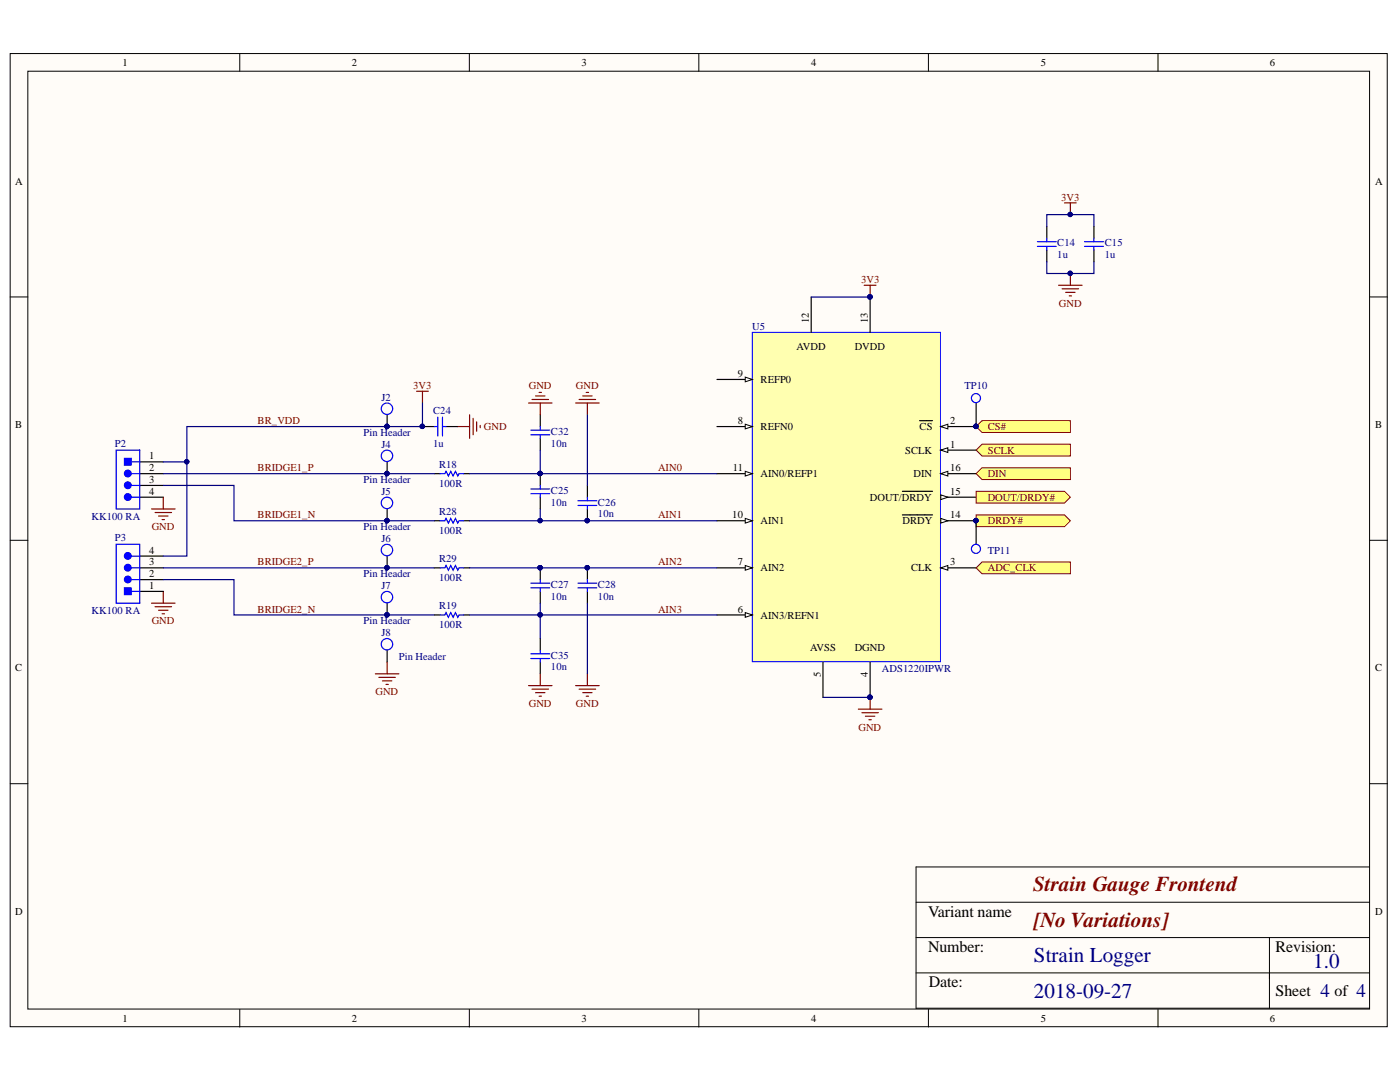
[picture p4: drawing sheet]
<svg xmlns="http://www.w3.org/2000/svg" width="279mm" height="216mm" viewBox="0 0 279 216" stroke-linecap="round" stroke-linejoin="round" font-family="sans-serif">
<defs><g id="words">
<g font-size="4.2" fill="#800000">
<text x="206.2" y="177.7">Strain Gauge Frontend</text>
<text x="206.3" y="185">[No Variations]</text>
</g>
<g font-size="4.2" fill="#000080">
<text x="206.3" y="192">Strain Logger</text>
<text x="262.1" y="193.2">1.0</text>
<text x="206.3" y="199.1">2018-09-27</text>
</g>
<g font-size="3.8" fill="#000080">
<text x="263.5" y="198.9">4</text>
<text x="270.7" y="198.9">4</text>
</g>
<g font-size="3.2">
<text x="185.2" y="182.9">Variant name</text>
<text x="185.2" y="189.9">Number:</text>
<text x="254.6" y="189.9">Revision:</text>
<text x="185.4" y="197">Date:</text>
<text x="254.6" y="198.8">Sheet</text>
<text x="266.3" y="198.8">of</text>
</g>
<g font-size="2.1">
<text x="24.4" y="13.2">1</text>
<text x="70.2" y="13.2">2</text>
<text x="116" y="13.2">3</text>
<text x="161.9" y="13.2">4</text>
<text x="207.7" y="13.2">5</text>
<text x="253.5" y="13.2">6</text>
<text x="3" y="36.8">A</text>
<text x="274.4" y="36.8">A</text>
<text x="161.4" y="64.5" transform="rotate(-90 161.4 64.5)">12</text>
<text x="173.2" y="64.5" transform="rotate(-90 173.2 64.5)">13</text>
<text x="159" y="69.9">AVDD</text>
<text x="170.6" y="69.9">DVDD</text>
<text x="147.2" y="75.3">9</text>
<text x="151.8" y="76.5">REFP0</text>
<text x="3" y="85.4">B</text>
<text x="147.2" y="84.7">8</text>
<text x="151.8" y="85.9">REFN0</text>
<text x="183.5" y="85.9">CS</text>
<text x="189.6" y="84.7">2</text>
<text x="189.6" y="89.3">1</text>
<text x="274.4" y="85.4">B</text>
<text x="29.8" y="91.7">1</text>
<text x="29.8" y="94.1">2</text>
<text x="146.2" y="94.1">11</text>
<text x="151.8" y="95.2">AIN0/REFP1</text>
<text x="180.6" y="90.5">SCLK</text>
<text x="182.3" y="95.2">DIN</text>
<text x="189.6" y="94.1">16</text>
<text x="29.8" y="96.4">3</text>
<text x="29.8" y="98.8">4</text>
<text x="173.6" y="100">DOUT/DRDY</text>
<text x="189.6" y="98.8">15</text>
<text x="146.1" y="103.4">10</text>
<text x="151.8" y="104.6">AIN1</text>
<text x="180.1" y="104.6">DRDY</text>
<text x="189.6" y="103.4">14</text>
<text x="29.8" y="112.8">3</text>
<text x="29.8" y="110.5">4</text>
<text x="147.2" y="112.8">7</text>
<text x="151.8" y="114">AIN2</text>
<text x="181.8" y="114">CLK</text>
<text x="189.6" y="112.8">3</text>
<text x="29.8" y="117.5">1</text>
<text x="29.8" y="115.2">2</text>
<text x="147.2" y="122.3">6</text>
<text x="151.8" y="123.5">AIN3/REFN1</text>
<text x="161.7" y="130">AVSS</text>
<text x="170.6" y="130">DGND</text>
<text x="3" y="133.9">C</text>
<text x="163.8" y="135" transform="rotate(-90 163.8 135)">5</text>
<text x="173.2" y="135" transform="rotate(-90 173.2 135)">4</text>
<text x="274.4" y="133.9">C</text>
<text x="3" y="182.5">D</text>
<text x="274.4" y="182.5">D</text>
<text x="24.4" y="203.9">1</text>
<text x="70.2" y="203.9">2</text>
<text x="116" y="203.9">3</text>
<text x="161.9" y="203.9">4</text>
<text x="207.7" y="203.9">5</text>
<text x="253.5" y="203.9">6</text>
</g>
<g font-size="2.1" fill="#800000">
<text x="211.8" y="40">3V3</text>
<text x="171.8" y="56.4">3V3</text>
<text x="211.3" y="61.2">GND</text>
<text x="82.5" y="77.6">3V3</text>
<text x="105.5" y="77.6">GND</text>
<text x="114.9" y="77.6">GND</text>
<text x="51.4" y="84.7">BR_VDD</text>
<text x="96.6" y="85.9">GND</text>
<text x="197.1" y="85.9">CS#</text>
<text x="51.4" y="94.1">BRIDGE1_P</text>
<text x="131.3" y="94.1">AIN0</text>
<text x="197.1" y="90.5">SCLK</text>
<text x="197.1" y="95.2">DIN</text>
<text x="197.1" y="100">DOUT/DRDY#</text>
<text x="30.3" y="105.8">GND</text>
<text x="51.4" y="103.4">BRIDGE1_N</text>
<text x="131.3" y="103.4">AIN1</text>
<text x="197.1" y="104.6">DRDY#</text>
<text x="51.4" y="112.8">BRIDGE2_P</text>
<text x="131.3" y="112.8">AIN2</text>
<text x="197.1" y="114">ADC_CLK</text>
<text x="30.3" y="124.6">GND</text>
<text x="51.4" y="122.3">BRIDGE2_N</text>
<text x="131.3" y="122.3">AIN3</text>
<text x="74.9" y="138.7">GND</text>
<text x="105.5" y="141">GND</text>
<text x="114.9" y="141">GND</text>
<text x="171.3" y="145.8">GND</text>
</g>
<g font-size="2.1" fill="#000080">
<text x="211" y="49.2">C14</text>
<text x="211" y="51.5">1u</text>
<text x="220.5" y="49.2">C15</text>
<text x="220.5" y="51.5">1u</text>
<text x="150.1" y="65.8">U5</text>
<text x="192.5" y="77.6">TP10</text>
<text x="76.1" y="79.9">J2</text>
<text x="86.4" y="82.6">C24</text>
<text x="22.9" y="89.2">P2</text>
<text x="72.6" y="87">Pin Header</text>
<text x="76.1" y="89.3">J4</text>
<text x="86.4" y="89.2">1u</text>
<text x="109.9" y="86.8">C32</text>
<text x="109.9" y="89.2">10n</text>
<text x="87.6" y="93.4">R18</text>
<text x="72.6" y="96.4">Pin Header</text>
<text x="76.1" y="98.8">J5</text>
<text x="87.6" y="97.1">100R</text>
<text x="109.9" y="98.5">C25</text>
<text x="109.9" y="100.9">10n</text>
<text x="119.3" y="100.9">C26</text>
<text x="18.3" y="103.7">KK100 RA</text>
<text x="22.9" y="107.9">P3</text>
<text x="72.6" y="105.8">Pin Header</text>
<text x="87.6" y="102.8">R28</text>
<text x="87.6" y="106.5">100R</text>
<text x="119.3" y="103.2">10n</text>
<text x="76.1" y="108.2">J6</text>
<text x="87.6" y="112.1">R29</text>
<text x="197.1" y="110.5">TP11</text>
<text x="72.6" y="115.2">Pin Header</text>
<text x="76.1" y="117.5">J7</text>
<text x="87.6" y="115.9">100R</text>
<text x="109.9" y="117.3">C27</text>
<text x="109.9" y="119.7">10n</text>
<text x="119.3" y="117.3">C28</text>
<text x="119.3" y="119.7">10n</text>
<text x="18.3" y="122.5">KK100 RA</text>
<text x="72.6" y="124.6">Pin Header</text>
<text x="87.6" y="121.5">R19</text>
<text x="87.6" y="125.3">100R</text>
<text x="76.1" y="126.9">J8</text>
<text x="79.6" y="131.7">Pin Header</text>
<text x="109.9" y="131.4">C35</text>
<text x="109.9" y="133.8">10n</text>
<text x="176" y="134">ADS1220IPWR</text>
</g>
</g></defs>
<g fill="#fffcf8" stroke="#000" stroke-width=".2">
<path d="M2 10.7h274.9v194.2h-274.9z"/>
<path d="M5.6 14.2h267.7v187.1h-267.7z"/>
</g>
<g fill="none" stroke="#000" stroke-width=".2">
<path d="M47.8 10.7v3.5M93.7 10.7v3.5M139.5 10.7v3.5M185.3 10.7v3.5M231.1 10.7v3.5M2 59.2h3.6M273.4 59.2h3.5M2 107.8h3.6M273.4 107.8h3.5M2 156.4h3.6M273.4 156.4h3.5M273.3 173h-90.5v28.2h90.5"/>
<path d="M182.8 180h90.5M182.8 187.1h90.5M182.8 194.1h90.5M253.3 187.1v14.1M47.8 201.4v3.5M93.7 201.4v3.5M139.5 201.4v3.5M185.3 201.4v3.5M231.1 201.4v3.5"/>
</g>
<path d="M150.1 66.3h37.6v65.7h-37.6z" fill="#ffffb0" stroke="#00f" stroke-width=".2"/>
<path d="M143.1 94.5h7" fill="none" stroke="#000" stroke-width=".24"/>
<path d="M148.7 94l1.4 .5-1.4 .5z" fill="#fffcf8"/>
<path d="M148.7 94l1.4 .5-1.4 .5z" fill="none" stroke="#000" stroke-width=".2"/>
<path d="M143.1 103.9h7" fill="none" stroke="#000" stroke-width=".24"/>
<path d="M148.7 103.4l1.4 .5-1.4 .5z" fill="#fffcf8"/>
<path d="M148.7 103.4l1.4 .5-1.4 .5z" fill="none" stroke="#000" stroke-width=".2"/>
<path d="M143.1 113.3h7" fill="none" stroke="#000" stroke-width=".24"/>
<path d="M148.7 112.8l1.4 .5-1.4 .5z" fill="#fffcf8"/>
<path d="M148.7 112.8l1.4 .5-1.4 .5z" fill="none" stroke="#000" stroke-width=".2"/>
<path d="M143.1 122.7h7" fill="none" stroke="#000" stroke-width=".24"/>
<path d="M148.7 122.2l1.4 .5-1.4 .5z" fill="#fffcf8"/>
<path d="M148.7 122.2l1.4 .5-1.4 .5z" fill="none" stroke="#000" stroke-width=".2"/>
<path d="M161.9 59.3v7M187.8 113.3h7M164.2 132.1v7.1" fill="none" stroke="#000" stroke-width=".24"/>
<path d="M187.8 113.3l1.4-.5v1z" fill="#fffcf8"/>
<path d="M187.8 113.3l1.4-.5v1z" fill="none" stroke="#000" stroke-width=".2"/>
<path d="M187.8 85.1h7" fill="none" stroke="#000" stroke-width=".24"/>
<path d="M187.8 85.1l1.4-.5v1z" fill="#fffcf8"/>
<path d="M187.8 85.1l1.4-.5v1z" fill="none" stroke="#000" stroke-width=".2"/>
<path d="M183.5 83.9h2.6M187.8 94.5h7M173.6 132.1v7.1" fill="none" stroke="#000" stroke-width=".24"/>
<g fill="#000080" stroke="#000080" stroke-width=".2">
<circle cx="194.8" cy="85.1" r=".43"/>
<circle cx="173.6" cy="139.1" r=".43"/>
</g>
<path d="M187.8 94.5l1.4-.5v1z" fill="#fffcf8"/>
<path d="M187.8 94.5l1.4-.5v1z" fill="none" stroke="#000" stroke-width=".2"/>
<path d="M187.8 99.2h7" fill="none" stroke="#000" stroke-width=".24"/>
<path d="M187.8 98.7l1.4 .5-1.4 .5z" fill="#fffcf8"/>
<path d="M187.8 98.7l1.4 .5-1.4 .5z" fill="none" stroke="#000" stroke-width=".2"/>
<path d="M180.1 98h6M187.8 103.9h7" fill="none" stroke="#000" stroke-width=".24"/>
<path d="M187.8 103.4l1.4 .5-1.4 .5z" fill="#fffcf8"/>
<path d="M187.8 103.4l1.4 .5-1.4 .5z" fill="none" stroke="#000" stroke-width=".2"/>
<path d="M173.6 59.3v7M143.1 85.1h7M180.1 102.7h6" fill="none" stroke="#000" stroke-width=".24"/>
<g fill="#000080" stroke="#000080" stroke-width=".2">
<circle cx="194.8" cy="103.9" r=".43"/>
<circle cx="173.6" cy="59.2" r=".43"/>
</g>
<path d="M148.7 84.6l1.4 .5-1.4 .5z" fill="#fffcf8"/>
<path d="M148.7 84.6l1.4 .5-1.4 .5z" fill="none" stroke="#000" stroke-width=".2"/>
<path d="M143.1 75.7h7" fill="none" stroke="#000" stroke-width=".24"/>
<path d="M148.7 75.2l1.4 .5-1.4 .5z" fill="#fffcf8"/>
<path d="M148.7 75.2l1.4 .5-1.4 .5z" fill="none" stroke="#000" stroke-width=".2"/>
<path d="M187.8 89.8h7" fill="none" stroke="#000" stroke-width=".24"/>
<path d="M187.8 89.8l1.4-.5v1z" fill="#fffcf8"/>
<path d="M187.8 89.8l1.4-.5v1z" fill="none" stroke="#000" stroke-width=".2"/>
<g fill="#000080" stroke="#000080" stroke-width=".2">
<circle cx="194.8" cy="85.1" r=".43"/>
<circle cx="173.6" cy="139.1" r=".43"/>
<circle cx="194.8" cy="103.9" r=".43"/>
<circle cx="173.6" cy="59.2" r=".43"/>
</g>
<path d="M107.8 82.8v2.3M107.8 87.5v2.3M86.7 103.9h1.1M86.7 113.3h1.1M92.5 103.9h1.2M92.5 113.3h1.2M107.8 127.4v2.4M107.8 132.1v2.4" fill="none" stroke="#000" stroke-width=".24"/>
<path d="M105.9 85.8h3.8M105.9 86.8h3.8M107.8 85.1v.7M107.8 86.8v.7M87.8 103.9h1l.2-.5 .5 1 .5-1 .4 1 .5-1 .5 1 .2-.5h.9M87.8 113.3h1l.2-.5 .5 1 .5-1 .4 1 .5-1 .5 1 .2-.5h.9M105.9 130.5h3.8M105.9 131.4h3.8M107.8 129.8v.7M107.8 131.4v.7" fill="none" stroke="#00f" stroke-width=".24"/>
<path d="M106.2 79.7h3.3M106.9 79h1.9M107.6 78.3h.5M105.5 80.4h4.7M107.8 80.4v2.4M105.5 136.8h4.7M106.2 137.5h3.3M106.9 138.2h1.9M107.6 138.9h.5M107.8 134.5v2.3" fill="none" stroke="#800000" stroke-width=".24"/>
<path d="M194.8 85.1l1.2-1.2h17.6v2.4h-17.6z" fill-rule="evenodd" fill="#ffff80" stroke="#800000" stroke-width=".2"/>
<circle cx="194.8" cy="85.1" r=".43" fill="#000080" stroke="#000080" stroke-width=".2"/>
<g fill="#ffff80" stroke="#800000" stroke-width=".2">
<path d="M194.8 89.8l1.2-1.2h17.6v2.4h-17.6z" fill-rule="evenodd"/>
<path d="M194.8 94.5l1.2-1.2h17.6v2.4h-17.6z" fill-rule="evenodd"/>
<path d="M194.8 98h17.6l1.2 1.2-1.2 1.2h-17.6z" fill-rule="evenodd"/>
<path d="M194.8 102.7h17.6l1.2 1.2-1.2 1.2h-17.6z" fill-rule="evenodd"/>
</g>
<circle cx="194.8" cy="103.9" r=".43" fill="#000080" stroke="#000080" stroke-width=".2"/>
<path d="M194.8 113.3l1.2-1.2h17.6v2.4h-17.6z" fill-rule="evenodd" fill="#ffff80" stroke="#800000" stroke-width=".2"/>
<g fill="none" stroke="#800000" stroke-width=".24">
<path d="M172.5 56.9h2.3M173.6 56.9v2.4M211.3 56.9h4.7M212 57.6h3.3M212.4 40.5h2.4M212.7 58.3h1.9M213.4 59h.4M213.6 40.5v2.3M213.6 54.6v2.3M83.1 78.1h2.4M84.3 78.1v2.3M115.6 79.7h3.3"/>
<path d="M116.3 79h1.9M117 78.3h.5M32.6 99.2v2.4M91.4 85.1h2.3M93.7 82.8v4.7M94.4 83.5v3.3M95.1 84.2v1.9M95.8 84.9v.5M114.9 80.4h4.7M117.2 80.4v2.4M30.2 101.6h4.7M30.9 102.3h3.3"/>
<path d="M31.7 103h1.8M32.4 103.7h.4M32.6 118v2.4M30.2 120.4h4.7M30.9 121.1h3.3M31.7 121.8h1.8M32.4 122.5h.4M74.9 134.5h4.7M75.6 135.2h3.3M76.3 135.9h1.9M77 136.6h.5M77.3 132.1v2.4"/>
<path d="M114.9 136.8h4.7M115.6 137.5h3.3M116.3 138.2h1.9M117 138.9h.5M117.2 134.5v2.3M173.6 139.2v2.3M171.3 141.5h4.7M172 142.2h3.3M172.7 142.9h1.9M173.4 143.6h.5"/>
</g>
<g fill="#000080" stroke="#000080" stroke-width=".2">
<circle cx="173.6" cy="139.1" r=".43"/>
<circle cx="173.6" cy="59.2" r=".43"/>
<circle cx="213.6" cy="42.8" r=".43"/>
<circle cx="213.6" cy="54.5" r=".43"/>
<circle cx="194.8" cy="85.1" r=".43"/>
<circle cx="107.8" cy="113.3" r=".43"/>
<circle cx="117.2" cy="113.3" r=".43"/>
<circle cx="117.2" cy="103.9" r=".43"/>
<circle cx="84.3" cy="85.1" r=".43"/>
<circle cx="107.8" cy="94.5" r=".43"/>
<circle cx="194.8" cy="103.9" r=".43"/>
<circle cx="77.2" cy="94.5" r=".43"/>
<circle cx="77.2" cy="85.1" r=".43"/>
<circle cx="77.2" cy="103.9" r=".43"/>
<circle cx="77.2" cy="113.3" r=".43"/>
<circle cx="77.2" cy="122.7" r=".43"/>
<circle cx="107.8" cy="122.7" r=".43"/>
<circle cx="107.8" cy="103.9" r=".43"/>
<circle cx="37.3" cy="92.1" r=".43"/>
</g>
<g fill="none" stroke="#000" stroke-width=".24">
<path d="M208.9 45.2v2.3M208.9 49.9v2.3M218.3 45.2v2.3M218.3 49.9v2.3M27.9 94.5h4.7M27.9 92.2h4.7M27.9 96.9h4.7M27.9 99.2h4.7M77.3 82.8v2.3M77.3 92.2v2.3M84.3 85.1h2.4M86.7 94.5h1.1"/>
<path d="M89 85.1h2.4M92.5 94.5h1.2M107.8 94.5v2.4M107.8 99.2v2.4M117.2 96.9v2.3M194.8 80.4v4.7M27.9 118h4.7M27.9 115.7h4.7M27.9 113.3h4.7M27.9 111h4.7M77.3 101.6v2.3M77.3 111v2.3"/>
<path d="M107.8 113.3v2.4M107.8 118v2.4M117.2 101.6v2.3M117.2 113.3v2.4M117.2 118v2.4M194.8 103.9v4.7M77.3 120.4v2.3M77.3 129.8v2.3M86.7 122.7h1.1M92.5 122.7h1.2"/>
</g>
<g fill="none" stroke="#00f" stroke-width=".24">
<path d="M207 48.2h3.8M207 49.2h3.8M208.9 47.5v.7M208.9 49.2v.7M216.4 48.2h3.8M216.4 49.2h3.8M218.3 47.5v.7M218.3 49.2v.7M23.2 89.8h4.7v11.8h-4.7zM26.2 96.9h1.7M26.2 94.5h1.7M26.2 92.2h1.7"/>
<path d="M26.2 99.2h1.7M86.7 85.1h.7M87.4 83.2v3.8M87.8 94.5h1l.2-.5 .5 1 .5-1 .4 1 .5-1 .5 1 .2-.5h.9M88.3 83.2v3.8M88.3 85.1h.7M105.9 97.6h3.8M105.9 98.5h3.8M107.8 96.9v.7M107.8 98.5v.7M115.3 99.9h3.8M117.2 99.2v.7"/>
<path d="M23.2 108.6h4.7v11.8h-4.7zM26.2 113.3h1.7M26.2 115.7h1.7M26.2 118h1.7M26.2 111h1.7M105.9 116.4h3.8M105.9 117.3h3.8M107.8 115.7v.7M107.8 117.3v.7M115.3 116.4h3.8M115.3 117.3h3.8M115.3 100.9h3.8"/>
<path d="M117.2 100.9v.7M117.2 115.7v.7M117.2 117.3v.7M87.8 122.7h1l.2-.5 .5 1 .5-1 .4 1 .5-1 .5 1 .2-.5h.9"/>
<circle cx="194.8" cy="79.4" r=".9"/>
<circle cx="77.2" cy="91" r="1.14"/>
<circle cx="77.2" cy="81.6" r="1.14"/>
<circle cx="77.2" cy="119.1" r="1.14"/>
<circle cx="77.2" cy="109.8" r="1.14"/>
<circle cx="77.2" cy="100.4" r="1.14"/>
<circle cx="194.8" cy="109.5" r=".9"/>
<circle cx="77.2" cy="128.5" r="1.14"/>
</g>
<g fill="#00f" stroke="#00f" stroke-width=".24">
<path d="M24.8 91.5h1.4v1.3h-1.4z"/>
<path d="M24.8 117.3h1.4v1.3h-1.4z"/>
<circle cx="25.5" cy="96.8" r=".67"/>
<circle cx="25.5" cy="94.5" r=".67"/>
<circle cx="25.5" cy="99.2" r=".67"/>
<circle cx="25.5" cy="113.3" r=".67"/>
<circle cx="25.5" cy="115.6" r=".67"/>
<circle cx="25.5" cy="110.9" r=".67"/>
</g>
<g fill="none" stroke="#000080" stroke-width=".24">
<path d="M161.9 59.3h11.7M208.9 45.2v-2.4h9.4v2.4M208.9 52.2v2.4h9.4v-2.4M32.6 94.5h54.1M32.6 96.9h14.1v7h40M32.6 92.2h4.7M84.3 80.4v4.7h-47v25.9h-4.7M93.7 94.5h49.4M107.8 89.8v4.7M117.2 82.8v14.1M32.6 113.3h54.1M32.6 115.7h14.1v7h40"/>
<path d="M93.7 113.3h49.4M93.7 103.9h49.4M107.8 101.6v2.3M93.7 122.7h49.4M107.8 120.4v7M117.2 120.4v14.1M164.2 139.2h9.4"/>
</g>
<use href="#words"/>
</svg>
